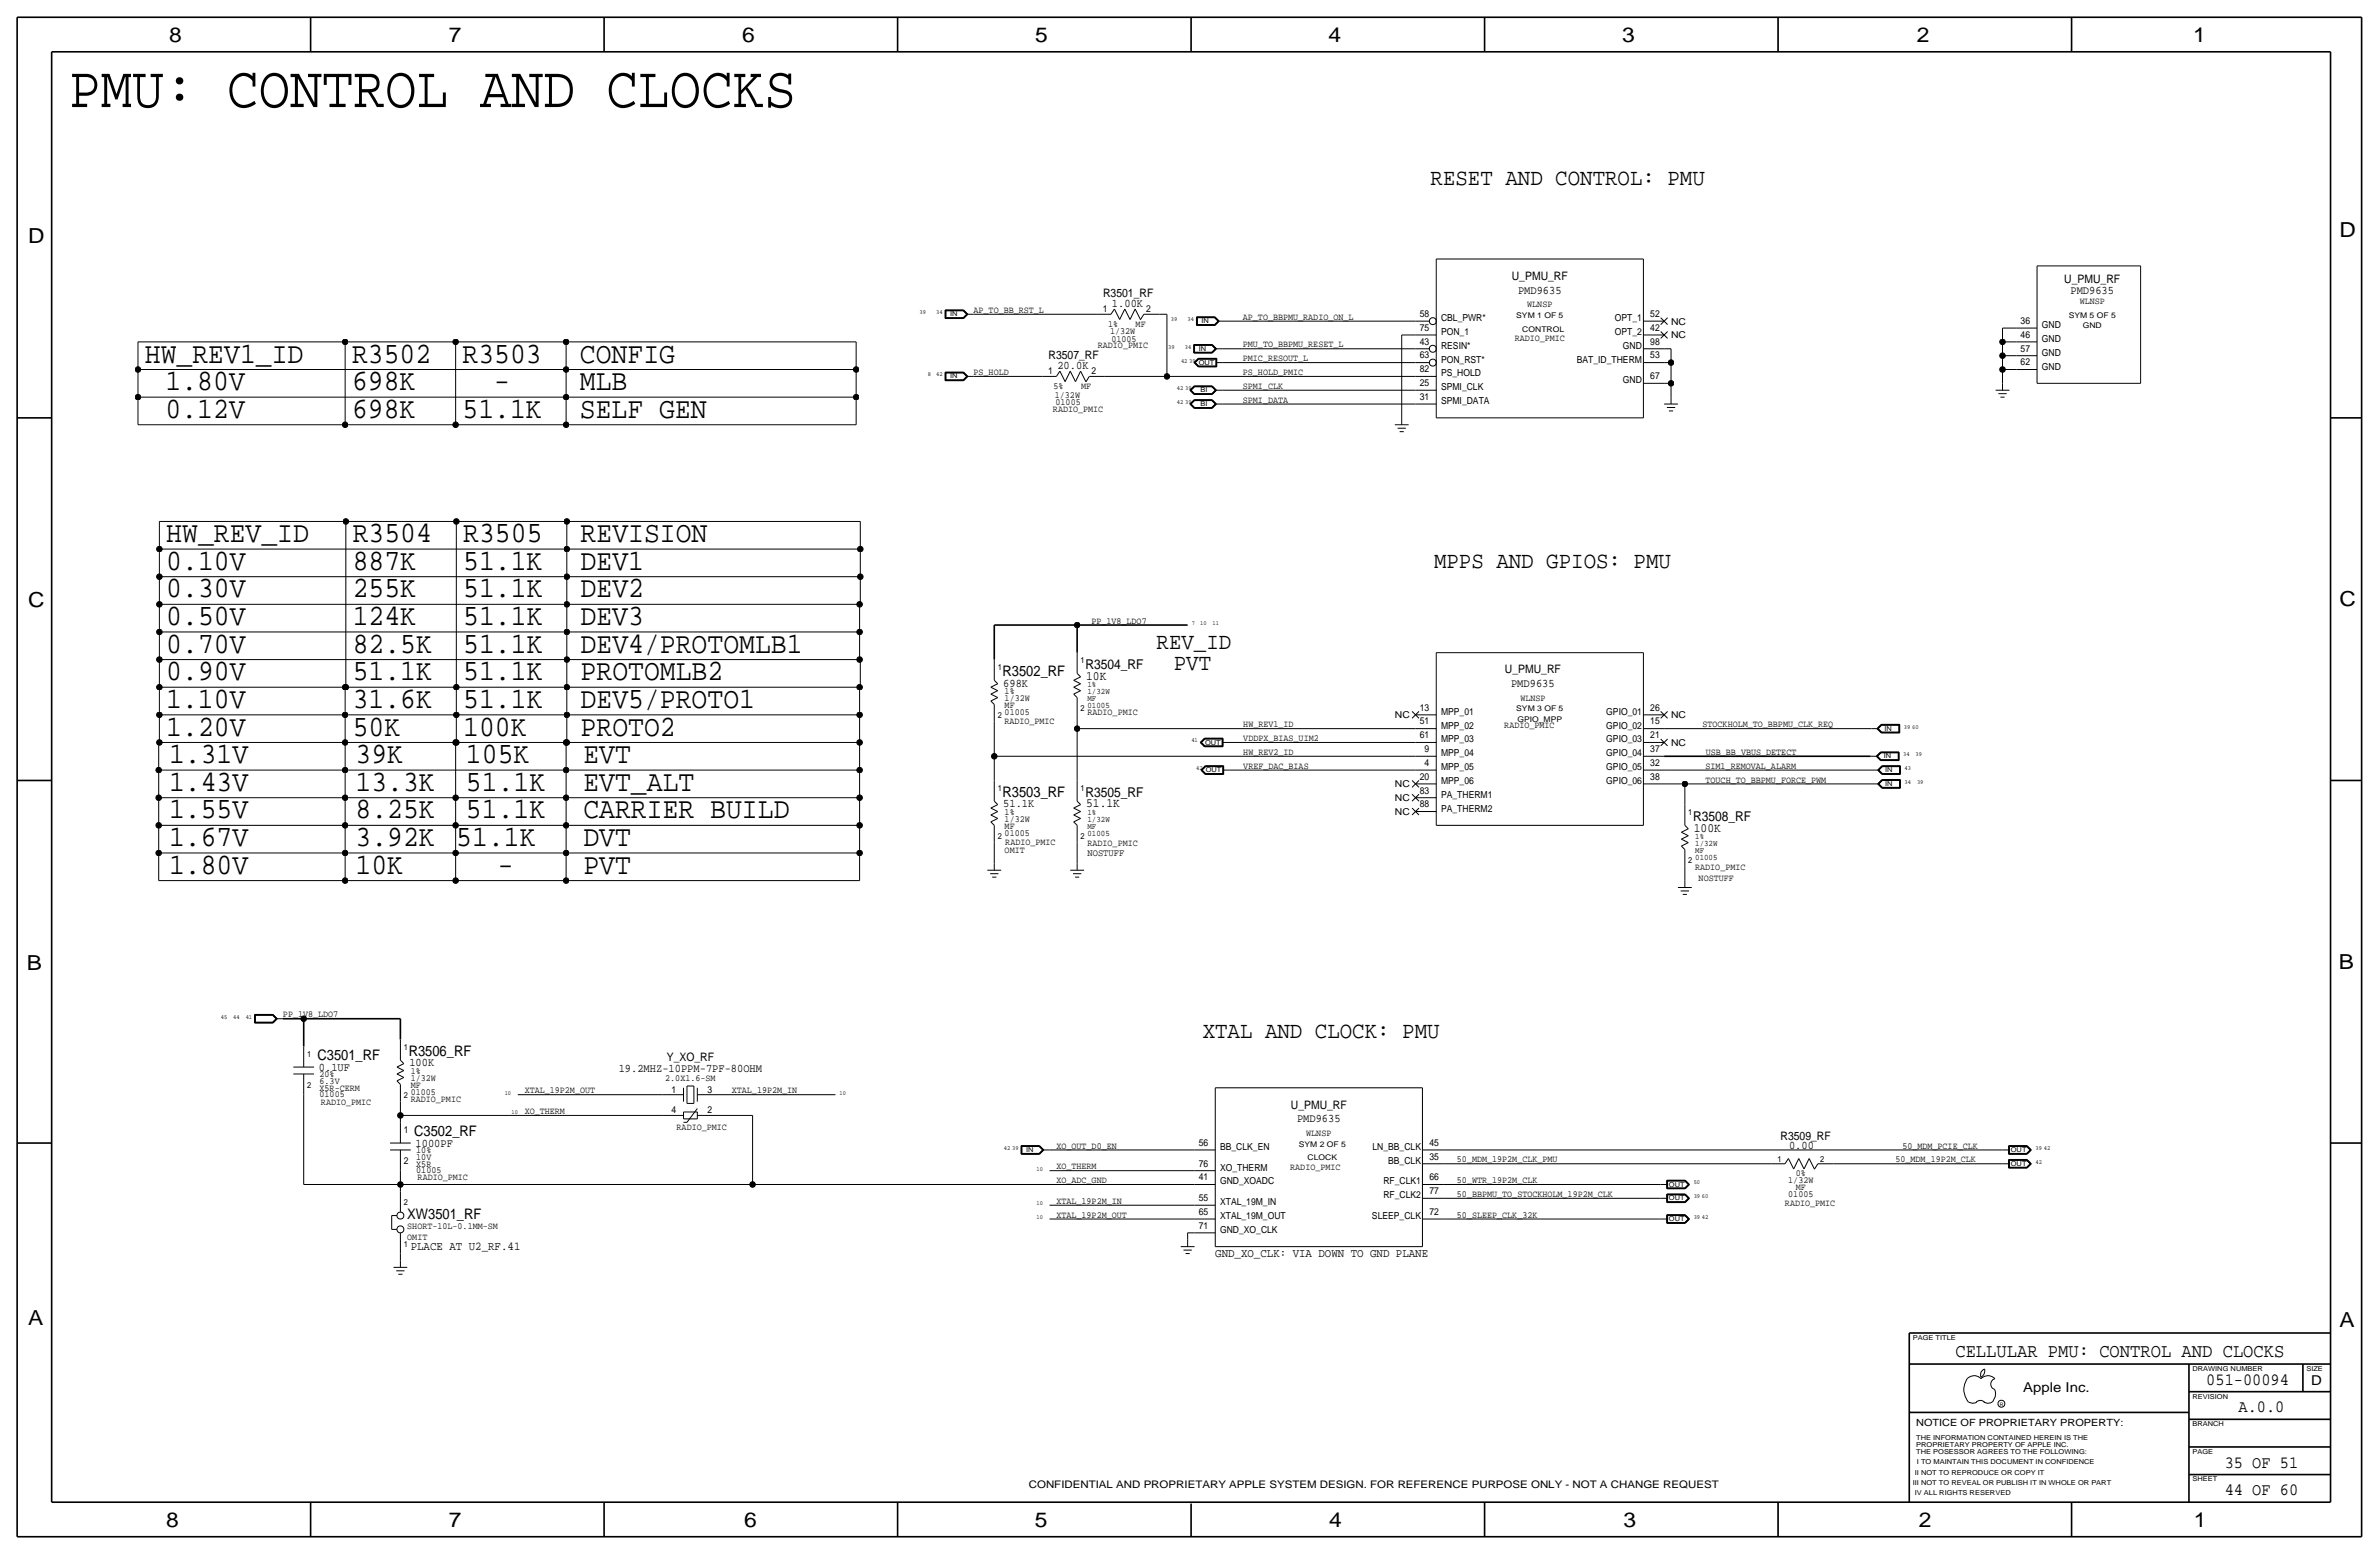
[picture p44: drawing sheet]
<svg xmlns="http://www.w3.org/2000/svg" width="875mm" height="572mm" viewBox="0 0 875 572" stroke-linecap="round" stroke-linejoin="round" font-family="sans-serif">
<defs><g id="words">
<text font-size="21.7" x="25.3" y="39.4">PMU: CONTROL AND CLOCKS</text>
<g font-size="10.9">
<text x="53.3" y="133.3">HW_REV1_ID</text>
<text x="129.5" y="133.4">R3502</text>
<text x="170.1" y="133.4">R3503</text>
<text x="213.3" y="133.4">CONFIG</text>
<text x="60.9" y="143.5">1.80V</text>
<text x="129.5" y="143.5">698K</text>
<text x="181.8" y="143.5">-</text>
<text x="213.3" y="143.5">MLB</text>
<text x="60.9" y="153.7">0.12V</text>
<text x="129.5" y="153.7">698K</text>
<text x="170.1" y="153.7">51.1K</text>
<text x="213.3" y="153.7">SELF GEN</text>
<text x="61.2" y="199.4">HW_REV_ID</text>
<text x="129.7" y="199.4">R3504</text>
<text x="170.4" y="199.4">R3505</text>
<text x="213.6" y="199.4">REVISION</text>
<text x="61.2" y="209.5">0.10V</text>
<text x="129.7" y="209.6">887K</text>
<text x="170.4" y="209.6">51.1K</text>
<text x="213.6" y="209.6">DEV1</text>
<text x="61.2" y="219.7">0.30V</text>
<text x="129.7" y="219.7">255K</text>
<text x="170.4" y="219.7">51.1K</text>
<text x="213.6" y="219.7">DEV2</text>
<text x="61.2" y="229.9">0.50V</text>
<text x="129.7" y="229.9">124K</text>
<text x="170.4" y="229.9">51.1K</text>
<text x="213.6" y="229.9">DEV3</text>
<text x="61.2" y="240">0.70V</text>
<text x="129.7" y="240">82.5K</text>
<text x="170.4" y="240">51.1K</text>
<text x="213.6" y="240">DEV4/PROTOMLB1</text>
<text x="61.2" y="250.2">0.90V</text>
<text x="129.7" y="250.2">51.1K</text>
<text x="170.4" y="250.2">51.1K</text>
<text x="213.6" y="250.2">PROTOMLB2</text>
<text x="61.2" y="260.4">1.10V</text>
<text x="129.7" y="260.4">31.6K</text>
<text x="170.4" y="260.4">51.1K</text>
<text x="213.6" y="260.4">DEV5/PROTO1</text>
<text x="61.2" y="270.5">1.20V</text>
<text x="129.7" y="270.5">50K</text>
<text x="170.4" y="270.5">100K</text>
<text x="213.6" y="270.5">PROTO2</text>
<text x="62.2" y="280.7">1.31V</text>
<text x="130.8" y="280.7">39K</text>
<text x="171.4" y="280.7">105K</text>
<text x="214.6" y="280.7">EVT</text>
<text x="62.2" y="290.8">1.43V</text>
<text x="130.8" y="290.8">13.3K</text>
<text x="171.4" y="290.8">51.1K</text>
<text x="214.6" y="290.8">EVT_ALT</text>
<text x="62.2" y="301">1.55V</text>
<text x="130.8" y="301">8.25K</text>
<text x="171.4" y="301">51.1K</text>
<text x="214.6" y="301">CARRIER BUILD</text>
<text x="62.2" y="311.2">1.67V</text>
<text x="130.8" y="311.2">3.92K</text>
<text x="167.8" y="311.2">51.1K</text>
<text x="214.6" y="311.2">DVT</text>
<text x="62.2" y="321.3">1.80V</text>
<text x="130.8" y="321.3">10K</text>
<text x="183.1" y="321.3">-</text>
<text x="214.6" y="321.3">PVT</text>
</g>
<g font-size="8.6">
<text x="526.2" y="68">RESET AND CONTROL: PMU</text>
<text x="527.5" y="209">MPPS AND GPIOS: PMU</text>
<text x="425.4" y="238.8">REV_ID</text>
<text x="431.7" y="246.4">PVT</text>
<text x="442.4" y="381.7">XTAL AND CLOCK: PMU</text>
</g>
<g font-size="7.6">
<text x="62.2" y="15.5">8</text>
<text x="165.1" y="15.5">7</text>
<text x="273" y="15.5">6</text>
<text x="380.7" y="15.5">5</text>
<text x="488.6" y="15.5">4</text>
<text x="596.6" y="15.5">3</text>
<text x="705.1" y="15.5">2</text>
<text x="806.7" y="15.5">1</text>
<text x="10.4" y="89.4">D</text>
<text x="860.5" y="87.1">D</text>
<text x="10.4" y="223.3">C</text>
<text x="860.5" y="222.8">C</text>
<text x="9.8" y="356.6">B</text>
<text x="860.3" y="356.4">B</text>
<text x="10.4" y="487.4">A</text>
<text x="860.5" y="488.2">A</text>
<text x="61.2" y="561.6">8</text>
<text x="165" y="561.6">7</text>
<text x="273.8" y="561.6">6</text>
<text x="380.7" y="561.6">5</text>
<text x="488.9" y="561.6">4</text>
<text x="597.1" y="561.6">3</text>
<text x="705.8" y="561.6">2</text>
<text x="806.9" y="561.6">1</text>
</g>
<text font-size="7.1" x="719.2" y="499.1">CELLULAR PMU: CONTROL AND CLOCKS</text>
<g font-size="6.3">
<text x="811.5" y="509.3">051-00094</text>
<text x="823.3" y="519.4">A.0.0</text>
<text x="818.3" y="539.8">35 OF 51</text>
<text x="818.3" y="549.9">44 OF 60</text>
</g>
<g font-size="5.3">
<text x="368.8" y="248.7">R3502_RF</text>
<text x="368.8" y="293.1">R3503_RF</text>
<text x="116.8" y="389.9">C3501_RF</text>
<text x="150.3" y="388.4">R3506_RF</text>
<text x="152.4" y="417.8">C3502_RF</text>
<text x="149.8" y="448.3">XW3501_RF</text>
</g>
<g font-size="5">
<text x="399.2" y="246.1">R3504_RF</text>
<text x="399.2" y="293.1">R3505_RF</text>
<text x="622.8" y="302">R3508_RF</text>
<text x="850.1" y="509.3">D</text>
<text x="744.2" y="511.8">Apple Inc.</text>
</g>
<g font-size="4.7">
<text x="399.5" y="249.9">10K</text>
<text x="399.5" y="296.9">51.1K</text>
<text x="623" y="305.8">100K</text>
</g>
<g font-size="4.4">
<text x="151.1" y="459.7">PLACE AT U2_RF.41</text>
<text x="447" y="462.3">GND_XO_CLK: VIA DOWN TO GND PLANE</text>
</g>
<g font-size="4.3">
<text x="556.1" y="102.9">U_PMU_RF</text>
<text x="558.3" y="107.9">PMD9635</text>
<text x="759.3" y="104.1">U_PMU_RF</text>
<text x="761.5" y="107.9">PMD9635</text>
<text x="405.7" y="109.2">R3501_RF</text>
<text x="409" y="112.8">1.00K</text>
<text x="385.7" y="132.1">R3507_RF</text>
<text x="388.9" y="135.6">20.0K</text>
<text x="553.5" y="247.7">U_PMU_RF</text>
<text x="369" y="252.5">698K</text>
<text x="555.8" y="252.7">PMD9635</text>
<text x="369" y="296.9">51.1K</text>
<text x="117.3" y="393.7">0.1UF</text>
<text x="150.6" y="392.2">100K</text>
<text x="227.6" y="394.2">19.2MHZ-10PPM-7PF-80OHM</text>
<text x="245.2" y="390.1">Y_XO_RF</text>
<text x="474.8" y="407.7">U_PMU_RF</text>
<text x="477.1" y="412.8">PMD9635</text>
<text x="654.9" y="419.1">R3509_RF</text>
<text x="152.9" y="421.6">1000PF</text>
<text x="658" y="422.7">0.00</text>
</g>
<text font-size="3.8" x="378.4" y="547.4">CONFIDENTIAL AND PROPRIETARY APPLE SYSTEM DESIGN. FOR REFERENCE PURPOSE ONLY - NOT A CHANGE REQUEST</text>
<text font-size="3.7" x="704.8" y="524.5">NOTICE OF PROPRIETARY PROPERTY:</text>
<text font-size="3.6" x="400" y="315">NOSTUFF</text>
<g font-size="3.5">
<text x="561.7" y="113">WLNSP</text>
<text x="764.9" y="111.8">WLNSP</text>
<text x="358.1" y="115.1">AP_TO_BB_RST_L</text>
<text x="405.6" y="114.8">1</text>
<text x="421.6" y="114.8">2</text>
<text x="457.2" y="117.6">AP_TO_BBPMU_RADIO_ON_L</text>
<text x="522.2" y="116.6">58</text>
<text x="530" y="118.1">CBL_PWR*</text>
<text x="594" y="118.1">OPT_1</text>
<text x="607" y="116.6">52</text>
<text x="614.6" y="119.4">NC</text>
<text x="743.2" y="119.1">36</text>
<text x="407.5" y="120.1">1%</text>
<text x="408.3" y="122.9">1/32W</text>
<text x="408.8" y="125.7">01005</text>
<text x="417.7" y="120.1">MF</text>
<text x="522.2" y="121.7">75</text>
<text x="530" y="123.2">PON_1</text>
<text x="557.1" y="125.5">RADIO_PMIC</text>
<text x="594" y="123.2">OPT_2</text>
<text x="607" y="121.7">42</text>
<text x="614.6" y="124.5">NC</text>
<text x="743.2" y="124.2">46</text>
<text x="751" y="125.7">GND</text>
<text x="751" y="120.6">GND</text>
<text x="403.8" y="128">RADIO_PMIC</text>
<text x="457.1" y="127.8">PMU_TO_BBPMU_RESET_L</text>
<text x="522.2" y="126.7">43</text>
<text x="522.2" y="131.8">63</text>
<text x="530" y="128.3">RESIN*</text>
<text x="597" y="128.3">GND</text>
<text x="607" y="126.7">98</text>
<text x="607" y="131.8">53</text>
<text x="743.2" y="129.3">57</text>
<text x="751" y="130.8">GND</text>
<text x="358.1" y="137.9">PS_HOLD</text>
<text x="385.5" y="137.7">1</text>
<text x="401.5" y="137.7">2</text>
<text x="457.1" y="132.8">PMIC_RESOUT_L</text>
<text x="457.2" y="137.9">PS_HOLD_PMIC</text>
<text x="522.2" y="136.9">82</text>
<text x="530" y="133.4">PON_RST*</text>
<text x="580" y="133.4">BAT_ID_THERM</text>
<text x="743.2" y="134.4">62</text>
<text x="751" y="135.9">GND</text>
<text x="387.5" y="143">5%</text>
<text x="397.6" y="143">MF</text>
<text x="457.1" y="143">SPMI_CLK</text>
<text x="522.2" y="142">25</text>
<text x="530" y="143.5">SPMI_CLK</text>
<text x="530" y="138.4">PS_HOLD</text>
<text x="597" y="141">GND</text>
<text x="607" y="139.4">67</text>
<text x="388" y="146.3">1/32W</text>
<text x="388.3" y="149.1">01005</text>
<text x="457.1" y="148.1">SPMI_DATA</text>
<text x="522.2" y="147.1">31</text>
<text x="530" y="148.6">SPMI_DATA</text>
<text x="387.3" y="151.4">RADIO_PMIC</text>
<text x="401.4" y="229.3">PP_1V8_LDO7</text>
<text x="369.5" y="257.8">1/32W</text>
<text x="369.5" y="255.3">1%</text>
<text x="559.2" y="257.8">WLNSP</text>
<text x="369.5" y="262.9">01005</text>
<text x="369.5" y="260.4">MF</text>
<text x="400" y="262.9">RADIO_PMIC</text>
<text x="522.2" y="261.4">13</text>
<text x="530" y="262.9">MPP_01</text>
<text x="590.8" y="262.9">GPIO_01</text>
<text x="607" y="261.3">26</text>
<text x="369.4" y="266.3">RADIO_PMIC</text>
<text x="457.3" y="267.4">HW_REV1_ID</text>
<text x="513.1" y="264.2">NC</text>
<text x="522.2" y="266.4">51</text>
<text x="530" y="268">MPP_02</text>
<text x="553.3" y="267.8">RADIO_PMIC</text>
<text x="590.8" y="268">GPIO_02</text>
<text x="607" y="266.4">15</text>
<text x="614.6" y="264.2">NC</text>
<text x="626.2" y="267.4">STOCKHOLM_TO_BBPMU_CLK_REQ</text>
<text x="457.3" y="272.5">VDDPX_BIAS_UIM2</text>
<text x="522.2" y="271.5">61</text>
<text x="530" y="273">MPP_03</text>
<text x="590.8" y="273">GPIO_03</text>
<text x="607" y="271.5">21</text>
<text x="614.6" y="274.3">NC</text>
<text x="457.3" y="277.6">HW_REV2_ID</text>
<text x="524" y="281.7">4</text>
<text x="524" y="276.6">9</text>
<text x="530" y="278.1">MPP_04</text>
<text x="590.8" y="278.1">GPIO_04</text>
<text x="607" y="281.7">32</text>
<text x="607" y="276.6">37</text>
<text x="627.4" y="277.5">USB_BB_VBUS_DETECT</text>
<text x="457.3" y="282.7">VREF_DAC_BIAS</text>
<text x="522.2" y="286.8">20</text>
<text x="530" y="283.2">MPP_05</text>
<text x="590.8" y="283.2">GPIO_05</text>
<text x="607" y="286.8">38</text>
<text x="627.3" y="287.8">TOUCH_TO_BBPMU_FORCE_PWM</text>
<text x="627.3" y="282.7">SIM1_REMOVAL_ALARM</text>
<text x="513.1" y="289.6">NC</text>
<text x="522.2" y="291.8">83</text>
<text x="530" y="293.4">PA_THERM1</text>
<text x="530" y="288.3">MPP_06</text>
<text x="590.8" y="288.3">GPIO_06</text>
<text x="369.5" y="299.7">1%</text>
<text x="513.1" y="299.7">NC</text>
<text x="513.1" y="294.6">NC</text>
<text x="522.2" y="296.9">88</text>
<text x="530" y="298.5">PA_THERM2</text>
<text x="369.5" y="304.8">MF</text>
<text x="369.5" y="302.3">1/32W</text>
<text x="369.5" y="307.3">01005</text>
<text x="369.8" y="310.6">RADIO_PMIC</text>
<text x="400" y="311.1">RADIO_PMIC</text>
<text x="369.5" y="313.7">OMIT</text>
<text x="623.5" y="320">RADIO_PMIC</text>
<text x="624.8" y="323.8">NOSTUFF</text>
<text x="104.1" y="373.9">PP_1V8_LDO7</text>
<text x="151.1" y="395">1%</text>
<text x="117.6" y="396.2">20%</text>
<text x="117.6" y="398.5">6.3V</text>
<text x="117.6" y="401.1">X5R-CERM</text>
<text x="151.1" y="397.5">1/32W</text>
<text x="151.1" y="400">MF</text>
<text x="244.7" y="397.5">2.0X1.6-SM</text>
<text x="247" y="401.8">1</text>
<text x="260.2" y="401.8">3</text>
<text x="117.6" y="403.6">01005</text>
<text x="118.1" y="406.4">RADIO_PMIC</text>
<text x="151.1" y="402.6">01005</text>
<text x="151.1" y="405.1">RADIO_PMIC</text>
<text x="193" y="402.1">XTAL_19P2M_OUT</text>
<text x="269.2" y="402.1">XTAL_19P2M_IN</text>
<text x="193" y="409.7">XO_THERM</text>
<text x="247" y="409.4">4</text>
<text x="260.2" y="409.4">2</text>
<text x="148.5" y="416.6">1</text>
<text x="248.9" y="415.5">RADIO_PMIC</text>
<text x="480.5" y="417.8">WLNSP</text>
<text x="153.1" y="424.2">10%</text>
<text x="388.6" y="422.4">XO_OUT_D0_EN</text>
<text x="440.9" y="421.4">56</text>
<text x="448.8" y="422.9">BB_CLK_EN</text>
<text x="504.8" y="422.9">LN_BB_CLK</text>
<text x="525.7" y="421.4">45</text>
<text x="699.7" y="422.4">50_MDM_PCIE_CLK</text>
<text x="148.5" y="428">2</text>
<text x="153.1" y="431.5">01005</text>
<text x="153.1" y="426.5">10V</text>
<text x="153.1" y="429">X5R</text>
<text x="388.6" y="430">XO_THERM</text>
<text x="440.9" y="429">76</text>
<text x="448.8" y="430.5">XO_THERM</text>
<text x="474.6" y="430.3">RADIO_PMIC</text>
<text x="510.6" y="428">BB_CLK</text>
<text x="525.7" y="426.5">35</text>
<text x="535.9" y="427.5">50_MDM_19P2M_CLK_PMU</text>
<text x="697.2" y="427.5">50_MDM_19P2M_CLK</text>
<text x="153.6" y="434.1">RADIO_PMIC</text>
<text x="388.6" y="435.1">XO_ADC_GND</text>
<text x="440.9" y="434.1">41</text>
<text x="448.8" y="435.6">GND_XOADC</text>
<text x="508.8" y="435.6">RF_CLK1</text>
<text x="525.7" y="434.1">66</text>
<text x="535.9" y="435.1">50_WTR_19P2M_CLK</text>
<text x="657.8" y="435.1">1/32W</text>
<text x="660.5" y="432.6">0%</text>
<text x="660.5" y="437.6">MF</text>
<text x="388.6" y="442.7">XTAL_19P2M_IN</text>
<text x="440.9" y="441.7">55</text>
<text x="448.8" y="443.2">XTAL_19M_IN</text>
<text x="508.8" y="440.7">RF_CLK2</text>
<text x="525.7" y="439.2">77</text>
<text x="535.9" y="440.2">50_BBPMU_TO_STOCKHOLM_19P2M_CLK</text>
<text x="656.5" y="443.5">RADIO_PMIC</text>
<text x="657.8" y="440.2">01005</text>
<text x="388.6" y="447.8">XTAL_19P2M_OUT</text>
<text x="440.9" y="446.8">65</text>
<text x="448.8" y="448.3">XTAL_19M_OUT</text>
<text x="504.6" y="448.3">SLEEP_CLK</text>
<text x="525.7" y="446.8">72</text>
<text x="535.9" y="447.8">50_SLEEP_CLK_32K</text>
<text x="149.8" y="452.1">SHORT-10L-0.1MM-SM</text>
<text x="149.8" y="455.9">OMIT</text>
<text x="440.9" y="451.9">71</text>
<text x="448.8" y="453.4">GND_XO_CLK</text>
</g>
<g font-size="3.1">
<text x="397.5" y="243.8">1</text>
<text x="367" y="246.4">1</text>
<text x="400" y="252.7">1%</text>
<text x="400" y="257.8">MF</text>
<text x="400" y="255.3">1/32W</text>
<text x="397.5" y="261.6">2</text>
<text x="400" y="260.3">01005</text>
<text x="367" y="264.2">2</text>
<text x="367" y="290.8">1</text>
<text x="397.5" y="290.8">1</text>
<text x="400" y="299.7">1%</text>
<text x="621" y="299.7">1</text>
<text x="400" y="302.3">1/32W</text>
<text x="400" y="304.8">MF</text>
<text x="367" y="308.6">2</text>
<text x="397.5" y="308.6">2</text>
<text x="400" y="307.3">01005</text>
<text x="623.5" y="308.6">1%</text>
<text x="623.5" y="311.1">1/32W</text>
<text x="621" y="317.5">2</text>
<text x="623.5" y="313.7">MF</text>
<text x="623.5" y="316.2">01005</text>
<text x="113" y="388.6">1</text>
<text x="148.5" y="386.1">1</text>
<text x="113" y="400">2</text>
<text x="148.5" y="403.9">2</text>
<text x="653.7" y="427.2">1</text>
<text x="669.5" y="427.2">2</text>
<text x="148.5" y="443.2">2</text>
<text x="148.5" y="458.5">1</text>
</g>
<g font-size="2.9">
<text x="557.7" y="116.8">SYM 1 OF 5</text>
<text x="760.9" y="116.8">SYM 5 OF 5</text>
<text x="559.9" y="121.9">CONTROL</text>
<text x="766.1" y="120.7">GND</text>
<text x="557.7" y="261.6">SYM 3 OF 5</text>
<text x="558.1" y="265.4">GPIO_MPP</text>
<text x="477.7" y="421.6">SYM 2 OF 5</text>
<text x="480.9" y="426.7">CLOCK</text>
</g>
<g font-size="2.5">
<text x="349.5" y="116.3">IN</text>
<text x="441.9" y="118.9">IN</text>
<text x="440.9" y="129">IN</text>
<text x="440.9" y="134.1">OUT</text>
<text x="349.5" y="139.2">IN</text>
<text x="441.6" y="144.3">BI</text>
<text x="441.6" y="149.4">BI</text>
<text x="693.1" y="268.7">IN</text>
<text x="443.2" y="273.8">OUT</text>
<text x="692.9" y="278.9">IN</text>
<text x="443.5" y="284">OUT</text>
<text x="693.4" y="284">IN</text>
<text x="693.4" y="289.1">IN</text>
<text x="377.4" y="423.7">IN</text>
<text x="739.6" y="423.7">OUT</text>
<text x="739.6" y="428.8">OUT</text>
<text x="613.9" y="436.4">OUT</text>
<text x="613.9" y="441.5">OUT</text>
<text x="613.9" y="449.1">OUT</text>
<text x="703.5" y="492.8">PAGE TITLE</text>
<text x="806.4" y="504.2">DRAWING NUMBER</text>
<text x="848.3" y="504.2">SIZE</text>
<text x="806.4" y="514.4">REVISION</text>
<text x="806.4" y="524.5">BRANCH</text>
<text x="704.8" y="532.1">PROPRIETARY PROPERTY OF APPLE INC.</text>
<text x="704.8" y="529.6">THE INFORMATION CONTAINED HEREIN IS THE</text>
<text x="704.8" y="534.7">THE POSESSOR AGREES TO THE FOLLOWING:</text>
<text x="705.1" y="538.5">I TO MAINTAIN THIS DOCUMENT IN CONFIDENCE</text>
<text x="806.4" y="534.7">PAGE</text>
<text x="704.3" y="542.3">II NOT TO REPRODUCE OR COPY IT</text>
<text x="806.4" y="544.8">SHEET</text>
<text x="703.5" y="546.1">III NOT TO REVEAL OR PUBLISH IT IN WHOLE OR PART</text>
<text x="704.3" y="549.9">IV ALL RIGHTS RESERVED</text>
</g>
<g font-size="2.3">
<text x="338.2" y="115.6">39</text>
<text x="344.4" y="115.6">34</text>
<text x="430.7" y="118.1">39</text>
<text x="436.8" y="118.1">34</text>
<text x="429.7" y="128.3">39</text>
<text x="435.8" y="128.3">34</text>
<text x="434.4" y="133.3">42 39</text>
<text x="341.3" y="138.4">8</text>
<text x="344.4" y="138.4">42</text>
<text x="432.9" y="143.5">42 39</text>
<text x="432.9" y="148.6">42 39</text>
<text x="438.4" y="229.9">7</text>
<text x="441.4" y="229.9">10</text>
<text x="446" y="229.9">11</text>
<text x="700.3" y="268">39 60</text>
<text x="438.2" y="273">41</text>
<text x="700" y="278.1">34</text>
<text x="704.6" y="278.1">39</text>
<text x="440" y="283.2">42</text>
<text x="700.5" y="283.2">43</text>
<text x="700.5" y="288.3">34</text>
<text x="705.1" y="288.3">39</text>
<text x="81.2" y="374.6">45</text>
<text x="85.8" y="374.6">44</text>
<text x="90.4" y="374.6">41</text>
<text x="185.6" y="402.6">10</text>
<text x="308.8" y="402.6">10</text>
<text x="188.2" y="409.7">10</text>
<text x="369.3" y="422.9">42 39</text>
<text x="748.7" y="422.9">39 42</text>
<text x="381.2" y="430.5">10</text>
<text x="748.7" y="428">42</text>
<text x="623" y="435.6">50</text>
<text x="381.2" y="443.2">10</text>
<text x="623" y="440.7">39 60</text>
<text x="381.2" y="448.3">10</text>
<text x="623" y="448.3">39 42</text>
</g>
<text font-size="1.8" x="735.5" y="516.9">R</text>
</g></defs>
<g fill="none" stroke="#000" stroke-width=".37">
<path d="M528.3 95.3h76.2zM528.3 95.3v58.4zM604.5 95.3v58.4zM749.3 97.8h38.1zM749.3 97.8v43.2zM787.4 97.8v43.2zM347.6 114v3.1zM347.6 117.1h6.8zM347.6 114h6.8zM347.7 114.1h6.7zM347.7 114.1v2.9zM347.7 117h6.7z"/>
<path d="M347.8 114.2v2.7zM347.8 116.9h6.5zM347.8 114.2h6.5zM347.9 114.3v2.5zM347.9 116.8h6.4zM347.9 114.3h6.4zM354.3 114.3l1.3 1.3zM354.3 116.8l1.3-1.2zM354.3 116.9l1.4-1.3zM354.3 114.2l1.4 1.4zM354.4 117l1.5-1.4zM354.4 114.1l1.5 1.5z"/>
<path d="M354.4 114l1.6 1.6zM354.4 117.1l1.6-1.5zM355.6 115.6h2.5zM358.1 115.6h45.5zM403.6 115.6h5zM409.9 113.6l1.9 3.9zM409.9 113.6l-1.3 2zM413.7 113.6l-1.9 3.9zM413.7 113.6l1.9 3.9zM417.5 113.6l-1.9 3.9zM417.5 113.6l2 3.9zM420.7 115.6h5.7z"/>
<path d="M420.7 115.6l-1.2 2zM426.4 115.6h2.8zM429.2 115.6v22.8zM440.1 116.5v3.2zM440.1 119.7h6.8zM440.1 116.5h6.8zM440.2 116.6h6.6zM440.2 116.6v3zM440.2 119.6h6.6zM440.3 116.7h6.5zM440.3 116.7v2.8zM440.3 119.5h6.5z"/>
<path d="M440.4 116.8h6.3zM440.4 116.8v2.6zM440.4 119.4h6.3zM446.7 116.8l1.3 1.3zM446.7 119.4l1.3-1.3zM446.8 119.5l1.4-1.4zM446.8 116.7l1.4 1.4zM446.8 119.6l1.5-1.5zM446.8 116.6l1.5 1.5zM446.9 116.5l1.6 1.6zM446.9 119.7l1.6-1.6zM448 118.1h2.5z"/>
<path d="M450.5 118.1h70.2zM520.7 118.1h5zM604.5 118.1h7.6zM610.8 116.8l2.6 2.6zM613.4 116.8l-2.6 2.6zM50.7 125.7h76.2zM50.7 125.7v10.2zM50.7 135.9v10.2zM50.7 135.9h157.5zM126.9 125.7h40.7zM126.9 125.7v30.5zM167.6 125.7h40.6z"/>
<path d="M167.6 125.7v30.5zM208.2 125.7h106.7zM208.2 125.7v10.2zM208.2 135.9h106.7zM208.2 135.9v10.1zM314.9 125.7v10.2zM314.9 135.9v10.1zM347.6 136.9v3.1zM347.6 136.9h6.8zM347.7 137h6.7zM347.7 137v2.9zM347.7 139.9h6.7z"/>
<path d="M347.8 137.1v2.7zM347.8 139.8h6.5zM347.8 137.1h6.5zM347.9 137.2v2.5zM347.9 139.7h6.4zM347.9 137.2h6.4zM354.3 137.2l1.3 1.2zM354.3 139.8l1.4-1.4zM354.3 137.1l1.4 1.3zM354.4 139.9l1.5-1.5zM354.4 137l1.5 1.4zM354.4 136.9l1.6 1.5z"/>
<path d="M355.6 138.4h2.5zM355.6 138.4l-1.3 1.3zM358.1 138.4h25.4zM383.5 138.4h5.1zM389.8 136.5l-1.2 1.9zM389.8 136.5l2 3.9zM393.6 136.5l-1.8 3.9zM393.7 136.5l1.9 3.9zM397.5 136.5l-1.9 3.9zM397.5 136.5l1.9 3.9zM400.7 138.4h5.6zM400.7 138.4l-1.3 2.1z"/>
<path d="M406.4 138.4h22.8zM429.2 138.4h91.5zM439.1 126.7v3.1zM439.1 129.8h6.8zM439.1 126.7h6.8zM439.2 133.3l1.5 1.6zM439.2 126.8h6.6zM439.2 126.8v2.9zM439.2 129.7h6.6zM439.2 133.4l1.5-1.6zM439.3 126.9h6.5zM439.3 126.9v2.7z"/>
<path d="M439.3 129.6h6.5zM439.3 133.4l1.5-1.5zM439.3 133.4l1.5 1.4zM439.4 127h6.3zM439.4 127v2.5zM439.4 129.5h6.3zM439.5 133.4l1.3-1.4zM439.5 133.4l1.3 1.3zM439.6 133.3l1.3 1.3zM439.6 133.4l1.3-1.3zM440.7 131.8h6.8zM440.7 134.9h6.8z"/>
<path d="M440.8 134.8h6.6zM440.8 131.9h6.6zM440.8 134.7h6.5zM440.8 132h6.5zM440.9 134.6h6.3zM440.9 132.1h6.3zM445.7 129.5l1.3-1.2zM445.7 127l1.3 1.3zM445.8 129.6l1.3-1.3zM445.8 126.9l1.3 1.4zM445.8 129.7l1.5-1.4zM445.8 126.8l1.5 1.5z"/>
<path d="M445.9 126.7l1.5 1.6zM445.9 129.8l1.5-1.5zM447 128.3h2.5zM447.2 133.4h2.6zM447.2 132.1v2.5zM447.3 132v2.7zM447.4 131.9v2.9zM447.5 131.8v3.1zM449.5 128.3h71.2zM449.8 133.4h70.9zM515.6 123.2h5.1zM515.6 123.2v30.5z"/>
<path d="M520.7 133.4h5zM520.7 128.3h5zM520.7 138.4h7.6zM520.7 123.2h7.6zM604.5 133.4h7.6zM604.5 123.2h7.6zM604.5 128.3h7.6zM610.8 124.5l2.6-2.6zM610.8 121.9l2.6 2.6zM612.1 128.3h2.5zM612.1 133.4h2.5zM614.6 128.3v5z"/>
<path d="M614.6 133.3v7.7zM736.6 120.7h5zM736.6 125.7h5zM736.6 130.8h5zM736.6 135.9h5zM736.6 120.7v5zM736.6 125.7v5.1zM736.6 130.8v5.1zM736.6 135.9v5.1zM741.6 135.9h7.7zM741.6 130.8h7.7zM741.6 125.7h7.7z"/>
<path d="M741.6 120.7h7.7zM50.7 156.2h76.2zM50.7 146.1v10.1zM50.7 146.1h157.5zM126.9 156.2h40.7zM167.6 156.2h40.6zM208.2 146.1v10.1zM208.2 156.2h106.7zM208.2 146.1h106.7zM314.9 146.1v10.1zM347.6 140h6.8zM354.4 140l1.6-1.6z"/>
<path d="M437.6 143.5l1.6 1.6zM437.6 148.6l1.6 1.6zM437.6 143.5l1.6-1.6zM437.6 148.6l1.6-1.6zM437.8 143.5l1.5-1.5zM437.8 148.6l1.5-1.5zM437.8 143.5l1.5 1.5zM437.8 148.6l1.5 1.5zM437.9 143.5l1.4-1.4zM437.9 148.6l1.4-1.4zM437.9 143.5l1.4 1.4zM437.9 148.6l1.4 1.4z"/>
<path d="M438.1 143.5l1.3 1.3zM438.1 148.6l1.3 1.3zM438.1 143.5l1.3-1.3zM438.1 148.6l1.3-1.3zM439.2 141.9h6.7zM439.2 147h6.7zM439.2 145.1h6.7zM439.2 150.2h6.7zM439.3 145h6.5zM439.3 150.1h6.5zM439.3 142h6.5zM439.3 147.1h6.5z"/>
<path d="M439.3 142.1h6.5zM439.3 147.2h6.5zM439.3 144.9h6.5zM439.3 150h6.5zM439.4 144.8h6.3zM439.4 149.9h6.3zM439.4 142.2h6.3zM439.4 147.3h6.3zM445.7 149.9l1.3-1.3zM445.7 142.2l1.3 1.3zM445.7 147.3l1.3 1.3zM445.8 144.9l1.3-1.4z"/>
<path d="M445.8 150l1.3-1.4zM445.8 142.1l1.3 1.4zM445.8 147.2l1.3 1.4zM445.8 145l1.5-1.5zM445.8 150.1l1.5-1.5zM445.8 142l1.5 1.5zM445.8 147.1l1.5 1.5zM445.9 141.9l1.5 1.6zM445.9 147l1.5 1.6zM445.9 145.1l1.5-1.6zM445.9 150.2l1.5-1.6zM447 143.5l-1.3 1.3z"/>
<path d="M447 143.5h2.5zM447 148.6h2.5zM449.5 148.6h71.2zM449.5 143.5h71.2zM513 156.2h5.1zM514 157.5h3.1zM514.8 158.8h1.5zM515.6 153.7v2.5zM520.7 148.6h7.6zM520.7 143.5h7.6zM528.3 153.7h76.2zM604.5 141h7.6z"/>
<path d="M612.1 148.6h5.1zM612.1 141h2.5zM613.1 149.9h3.1zM613.9 151.1h1.5zM614.6 141v5.1zM614.6 146.1v2.5zM734 143.5h5.1zM735 144.8h3.1zM735.8 146.1h1.5zM736.6 141v2.5zM749.3 141h38.1zM58.6 191.8h68.6z"/>
<path d="M58.6 191.8v10.1zM127.2 191.8v60.9zM127.2 191.8h40.6zM167.8 191.8v60.9zM167.8 191.8h40.7zM208.5 191.8h107.9zM208.5 191.8v10.1zM316.4 191.8v10.1zM58.6 201.9v10.2zM58.6 201.9h149.9zM58.6 212.1v10.2zM58.6 212.1h149.9z"/>
<path d="M208.5 201.9h107.9zM208.5 201.9v10.2zM208.5 212.1v10.2zM208.5 212.1h107.9zM316.4 201.9v10.2zM316.4 212.1v10.2zM58.6 232.4v10.2zM58.6 232.4h149.9zM58.6 222.2v10.2zM58.6 222.3h149.9zM208.5 222.3h107.7zM208.5 232.4v10.2z"/>
<path d="M208.5 232.4h107.7zM208.5 222.3v10.1zM316.2 232.4v10.2zM316.2 222.3v10.1zM316.2 222.3h.2zM58.6 252.7h68.3zM58.6 252.7v10.2zM58.6 242.6v10.1zM58.6 242.6h149.9zM126.9 252.7v10.2zM126.9 252.7h.3zM127.2 252.7h40.6z"/>
<path d="M167.8 252.7v10.2zM167.8 252.7h40.7zM208.5 252.7h107.7zM208.5 252.7v10.2zM208.5 242.6v10.1zM208.5 242.6h107.7zM316.2 252.7v10.2zM316.2 252.7h.2zM316.2 242.6h.2zM316.4 242.6v10.1zM364.4 252.7l2.6-1.2zM364.4 257.8l2.6-1.3z"/>
<path d="M364.4 255.3l2.6-1.3zM364.4 257.8l1.3 1.3zM364.4 255.3l2.6 1.2zM364.4 252.7l2.6 1.3zM365.7 250.2l1.3 1.3zM365.7 242.6v7.6zM365.7 259.1v6.3zM394.9 255.3l1.3 1.2zM394.9 252.7l2.6 1.3zM394.9 250.2l2.6 1.3zM394.9 250.2l2.6-1.3zM394.9 255.3l2.6-1.3z"/>
<path d="M394.9 252.7l2.6-1.2zM396.2 247.6l1.3 1.3zM396.2 240v7.7zM396.2 256.5v6.4zM528.3 240h76.2zM528.3 240v63.5zM604.5 240v63.5zM58.4 273v10.2zM58.4 273.1h.2zM58.6 273.1h68.3zM58.6 262.9v10.2zM58.6 262.9h68.3z"/>
<path d="M126.9 273.1v10.1zM126.9 273.1h40.7zM126.9 262.9v10.2zM126.9 262.9h40.9zM167.6 273.1v20.3zM167.6 273.1h.2zM167.8 273.1h40.4zM167.8 262.9v10.2zM167.8 262.9h40.7zM208.2 273.1v10.1zM208.2 273.1h.3zM208.5 273.1h107.7z"/>
<path d="M208.5 262.9h107.7zM208.5 262.9v10.2zM316.2 273.1v10.1zM316.2 262.9v10.2zM365.7 278.1h155zM365.7 265.4v12.7zM365.7 278.1v8.9zM396.2 268v19zM396.2 268h124.5zM396.2 262.9v5.1zM441.5 273l1.5 1.6zM441.5 273.1l1.5-1.6z"/>
<path d="M441.6 273.1l1.5-1.5zM441.6 273.1l1.5 1.4zM441.8 273.1l1.3-1.4zM441.8 273.1l1.3 1.3zM441.9 273l1.3 1.3zM441.9 273.1l1.3-1.3zM443 271.5h6.8zM443 274.6h6.8zM443.1 274.5h6.6zM443.1 271.6h6.6zM443.1 274.4h6.5zM443.1 271.7h6.5z"/>
<path d="M443.2 271.8h6.3zM443.2 274.3h6.3zM449.5 273.1h2.6zM449.5 271.8v2.5zM449.6 271.7v2.7zM449.7 271.6v2.9zM449.8 271.5v3.1zM452.1 273.1h68.6zM519.4 261.6l2.5 2.6zM520.7 262.9h7.6zM520.7 268h7.6zM520.7 273.1h7.6z"/>
<path d="M520.7 278.1h7.6zM521.9 261.6l-2.5 2.6zM604.5 262.9h7.6zM604.5 268h7.6zM604.5 273.1h7.6zM604.5 278.1h7.6zM610.8 261.6l2.6 2.6zM610.8 271.8l2.6 2.5zM612.1 268h76.2zM613.4 261.6l-2.6 2.6zM613.4 271.8l-2.6 2.5zM688 278.1h2.6z"/>
<path d="M688.3 268h2.5zM690.1 278.1l1.6 1.6zM690.1 278.1l1.6-1.5zM690.3 278.1l1.4-1.4zM690.3 278.1l1.4 1.5zM690.4 268l1.5 1.5zM690.4 268l1.5-1.6zM690.4 278.1l1.4-1.3zM690.4 278.1l1.4 1.4zM690.5 268l1.5-1.5zM690.5 268l1.5 1.4zM690.6 278.1l1.2 1.3z"/>
<path d="M690.6 278.1l1.2-1.2zM690.7 268l1.3 1.3zM690.8 268l1.3 1.2zM690.8 268l1.3-1.3zM691.7 276.6h6.8zM691.7 279.7h6.8zM691.7 279.6h6.7zM691.7 276.7h6.7zM691.8 279.5h6.5zM691.8 276.8h6.5zM691.8 276.9h6.4zM691.8 279.4h6.4z"/>
<path d="M691.9 266.4h6.9zM691.9 269.5h6.9zM692 269.4h6.7zM692 266.5h6.7zM692 266.6l-1.3 1.4zM692 269.3h6.5zM692 266.6h6.6zM692.1 266.7h6.4zM692.1 269.2h6.4zM698.2 276.9v2.5zM698.3 276.8v2.7zM698.4 276.7v2.9z"/>
<path d="M698.5 266.7v2.5zM698.5 276.6v3.1zM698.5 266.6v2.7zM698.7 266.5v2.9zM698.8 266.4v3.1zM58.4 293.4v10.1zM58.4 293.4h68.5zM58.4 283.2v10.2zM58.4 283.2h68.5zM126.9 293.4v10.1zM126.9 293.4h40.7zM126.9 283.2v10.2z"/>
<path d="M126.9 283.2h81.3zM167.6 293.4v10.1zM167.6 293.4h40.6zM208.2 293.4h108zM208.2 293.4v10.1zM208.2 283.2v10.2zM208.2 283.2h108zM316.2 293.4v10.1zM316.2 283.2v10.2zM364.4 297.2l2.6-1.3zM364.4 299.7l2.6-1.2zM364.4 299.7l2.6 1.3z"/>
<path d="M364.4 297.2l2.6 1.3zM365.7 294.6l1.3 1.3zM365.7 287v7.6zM394.9 299.7l2.6 1.3zM394.9 297.2l2.6 1.3zM394.9 297.2l2.6-1.3zM394.9 299.7l2.6-1.2zM396.2 294.6l1.3 1.3zM396.2 287v7.6zM441.7 283.2l1.6 1.6zM441.7 283.2l1.6-1.6zM441.9 283.2l1.4-1.5z"/>
<path d="M441.9 283.2l1.4 1.5zM442 283.2l1.4-1.4zM442 283.2l1.4 1.4zM442.2 283.2l1.2 1.3zM442.2 283.2l1.2-1.3zM443.3 281.6h6.8zM443.3 284.8h6.8zM443.3 284.7h6.7zM443.3 281.7h6.7zM443.4 284.6h6.5zM443.4 281.8h6.5zM443.4 284.5h6.4z"/>
<path d="M443.4 281.9h6.4zM449.8 281.9v2.6zM449.8 283.2h2.5zM449.9 281.8v2.8zM450 281.7v3zM450.1 281.6v3.2zM452.3 283.2h68.4zM519.4 289.6l2.5-2.6zM519.4 287l2.5 2.6zM519.4 299.7l2.5-2.5zM519.4 297.2l2.5 2.5zM519.4 294.6l2.5-2.5z"/>
<path d="M519.4 292.1l2.5 2.5zM520.7 283.2h7.6zM520.7 288.3h7.6zM520.7 293.4h7.6zM520.7 298.5h7.6zM604.5 283.2h7.6zM604.5 288.3h7.6zM612.1 283.2h76.4zM612.1 288.3h7.6zM619.7 288.3v7.6zM619.7 288.3h68.8zM619.7 295.9v7.6z"/>
<path d="M688.5 288.3h2.6zM688.5 283.2h2.6zM690.6 288.3l1.6 1.6zM690.6 283.2l1.6 1.6zM690.6 288.3l1.6-1.6zM690.6 283.2l1.6-1.6zM690.8 288.3l1.5-1.5zM690.8 283.2l1.5-1.5zM690.8 288.3l1.5 1.5zM690.8 283.2l1.5 1.5zM690.9 288.3l1.4-1.4zM690.9 283.2l1.4-1.4z"/>
<path d="M690.9 288.3l1.4 1.4zM690.9 283.2l1.4 1.4zM691.1 288.3l1.3 1.3zM691.1 283.2l1.3 1.3zM691.1 288.3l1.3-1.3zM691.1 283.2l1.3-1.3zM692.2 286.7h6.8zM692.2 281.6h6.8zM692.2 289.9h6.8zM692.2 284.8h6.8zM692.3 289.8h6.6zM692.3 284.7h6.6z"/>
<path d="M692.3 286.8h6.6zM692.3 281.7h6.6zM692.3 289.7h6.5zM692.3 284.6h6.5zM692.3 286.9h6.5zM692.3 281.8h6.5zM692.4 289.6h6.3zM692.4 284.5h6.3zM692.4 287h6.3zM692.4 281.9h6.3zM698.7 287v2.6zM698.7 281.9v2.6z"/>
<path d="M698.8 286.9v2.8zM698.8 281.8v2.8zM698.9 286.8v3zM698.9 281.7v3zM699 286.7v3.2zM699 281.6v3.2zM58.4 313.7v10.2zM58.4 313.7h68.5zM58.4 303.5v10.2zM58.4 303.5h68.5zM126.9 313.7v10.2zM126.9 303.5v10.2z"/>
<path d="M126.9 303.5h40.7zM126.9 313.7h40.7zM167.6 313.7h40.6zM167.6 313.7v10.2zM167.6 303.5v10.2zM167.6 303.5h40.6zM208.2 313.7h108zM208.2 303.5h108zM208.2 313.7v10.2zM208.2 303.5v10.2zM316.2 313.7v10.2zM316.2 303.5v10.2z"/>
<path d="M364.4 302.3l2.6-1.3zM364.4 302.3l1.3 1.2zM365.7 309.9v7.6zM365.7 303.5v6.4zM365.7 317.5v2.5zM394.9 302.3l1.3 1.2zM394.9 302.3l2.6-1.3zM396.2 309.9v7.6zM396.2 303.5v6.4zM396.2 317.5v2.5zM528.3 303.5h76.2zM618.4 306.1l2.6-1.3z"/>
<path d="M618.4 311.2l2.6-1.3zM618.4 308.6l2.6-1.3zM618.4 311.2l1.3 1.2zM618.4 308.6l2.6 1.3zM618.4 306.1l2.6 1.2zM619.7 303.5l1.3 1.3zM619.7 318.8v5.1zM619.7 312.4v6.4zM58.4 323.9h68.5zM126.9 323.9h40.7zM167.6 323.9h40.6zM208.2 323.9h108z"/>
<path d="M363.2 320h5.1zM364.2 321.3h3zM364.9 322.6h1.6zM393.7 320h5zM394.7 321.3h3zM395.4 322.6h1.6zM617.2 326.4h5.1zM618.2 327.7h3zM618.9 328.9h1.6zM619.7 323.9v2.5zM93.6 373.1h6.8zM93.6 373.1v3.1z"/>
<path d="M93.6 376.2h6.8zM93.7 373.2v2.9zM93.7 376.1h6.7zM93.7 373.2h6.7zM93.8 373.3v2.7zM93.8 376h6.5zM93.8 373.3h6.5zM93.9 373.4v2.5zM93.9 375.9h6.4zM93.9 373.4h6.4zM100.3 373.4l1.2 1.2zM100.3 375.9l1.2-1.3z"/>
<path d="M100.3 373.3l1.4 1.3zM100.4 373.2l1.5 1.4zM100.4 376.1l1.5-1.4zM100.4 376.2l1.6-1.6zM100.4 373.1l1.6 1.5zM101.5 374.6h2.6zM101.7 374.7l-1.4 1.3zM107.9 392.4h7.6zM107.9 395h7.6zM111.7 384.8v7.6zM111.7 395v7.6zM146 397.5l1.3 1.3z"/>
<path d="M146 395l2.5 1.2zM146 392.4l2.5 1.3zM146 392.4l2.5-1.2zM146 397.5l2.5-1.3zM146 395l2.5-1.3zM147.3 382.3v7.6zM147.3 398.8v6.3zM147.3 389.9l1.2 1.3zM252.7 399.4v6.4zM252.7 399.4h2.5zM255.2 399.4v6.4zM111.7 402.6v33z"/>
<path d="M147.3 410.2v2.6zM147.3 405.1v5.1zM147.3 412.8v7.6zM147.3 410.2h96.5zM190.4 402.6h53.4zM243.8 410.2h7.6zM243.8 402.6h7.6zM251.4 412.8h1.3zM251.4 400.1v5zM251.4 408.9v2.6zM251.4 411.5h5.1zM251.4 408.9h5.1z"/>
<path d="M252.7 405.8h2.5zM256.5 402.6h7.6zM256.5 407.7l-3.8 5.1zM256.5 410.2h7.6zM256.5 400.1v5zM256.5 408.9v2.6zM264.1 410.2h12.7zM264.1 402.6h43.2zM276.8 410.2v25.4zM447 400.1h76.2zM447 400.1v58.4zM523.2 400.1v58.4z"/>
<path d="M111.7 435.6h35.6zM143.5 420.4h7.6zM143.5 422.9h7.6zM147.3 435.6h129.5zM147.3 430.5v5.1zM147.3 435.6v2.5zM147.3 422.9v7.6zM147.3 438.1v7.7zM276.8 435.6h162.6zM375.6 421.3v3.2zM375.6 424.5h6.8zM375.6 421.3h6.8z"/>
<path d="M375.7 421.4h6.6zM375.7 421.4v3zM375.7 424.4h6.6zM375.8 421.5h6.5zM375.8 421.5v2.8zM375.8 424.3h6.5zM375.9 421.6h6.3zM375.9 421.6v2.6zM375.9 424.2h6.3zM382.2 424.2l1.3-1.3zM382.2 421.6l1.3 1.3zM382.3 424.3l1.3-1.4z"/>
<path d="M382.3 421.5l1.3 1.4zM382.3 424.4l1.5-1.5zM382.3 421.4l1.5 1.5zM382.4 421.3l1.5 1.6zM382.4 424.5l1.5-1.6zM383.5 422.9h2.5zM386 430.5h53.4zM386 422.9h53.4zM439.4 435.6h7.6zM439.4 430.5h7.6zM439.4 422.9h7.6zM523.2 435.6h7.6z"/>
<path d="M523.2 428h7.6zM523.2 422.9h7.6zM530.8 428h120.7zM530.8 435.6h80zM530.8 422.9h205.8zM610.8 435.6h2.6zM613.1 437.2h6.8zM613.1 434v3.2zM613.1 439.1v3.2zM613.1 434h6.8zM613.1 439.1h6.8zM613.2 434.1h6.6z"/>
<path d="M613.2 439.2h6.6zM613.2 434.1v3zM613.2 437.1h6.6zM613.2 439.2v3zM613.3 434.2h6.5zM613.3 439.3h6.5zM613.3 434.2v2.8zM613.3 437h6.5zM613.3 439.3v2.8zM613.4 434.3h6.3zM613.4 434.3v2.6zM613.4 436.9h6.3z"/>
<path d="M613.4 439.4h6.3zM613.4 439.4v2.6zM619.7 434.3l1.3 1.3zM619.7 439.4l1.3 1.3zM619.7 436.9l1.3-1.3zM619.8 437l1.3-1.4zM619.8 434.2l1.3 1.4zM619.8 439.3l1.3 1.4zM619.8 437.1l1.5-1.5zM619.8 434.1l1.5 1.5zM619.8 439.2l1.5 1.5zM619.9 434l1.5 1.6z"/>
<path d="M619.9 439.1l1.5 1.6zM619.9 437.2l1.5-1.6zM651.5 428h5zM657.8 426.1l1.9 3.8zM657.8 426.1l-1.3 1.9zM661.6 426.1l-1.9 3.8zM661.6 426.1l2 3.8zM665.4 426.1l-1.8 3.8zM665.4 426.1l2 3.8zM668.6 428h5.7zM668.6 428l-1.2 2zM674.3 428h62.3z"/>
<path d="M736.6 422.9h2.5zM736.6 428h2.5zM738.8 424.5h6.8zM738.8 421.3v3.2zM738.8 429.6h6.8zM738.8 426.4v3.2zM738.8 421.3h6.8zM738.8 426.4h6.8zM738.9 421.4h6.6zM738.9 426.5h6.6zM738.9 421.4v3zM738.9 424.4h6.6z"/>
<path d="M738.9 426.5v3zM738.9 429.5h6.6zM739 421.5h6.5zM739 426.6h6.5zM739 421.5v2.8zM739 424.3h6.5zM739 426.6v2.8zM739 429.4h6.5zM739.1 421.6h6.3zM739.1 426.7h6.3zM739.1 421.6v2.6zM739.1 424.2h6.3z"/>
<path d="M739.1 426.7v2.6zM739.1 429.3h6.3zM745.4 421.6l1.3 1.3zM745.4 426.7l1.3 1.3zM745.4 424.2l1.3-1.3zM745.4 429.3l1.3-1.3zM745.5 424.3l1.4-1.4zM745.5 429.4l1.4-1.4zM745.5 421.5l1.4 1.4zM745.5 426.6l1.4 1.4zM745.5 424.4l1.5-1.5zM745.5 429.5l1.5-1.5z"/>
<path d="M745.5 421.4l1.5 1.5zM745.5 426.5l1.5 1.5zM745.6 421.3l1.6 1.6zM745.6 426.4l1.6 1.6zM745.6 424.5l1.6-1.6zM745.6 429.6l1.6-1.6zM144.1 452.1h1.9zM144.1 447h1.9zM144.1 447v5.1zM147.3 453.4v7.6zM386 443.2h53.4zM386 448.3h53.4z"/>
<path d="M434.3 458.5h5.1zM435.3 459.7h3.1zM436.8 453.4h2.6zM436.8 453.4v2.5zM436.8 455.9v2.6zM439.4 453.4h7.6zM439.4 448.3h7.6zM439.4 443.2h7.6zM447 458.5h76.2zM523.2 448.3h7.6zM523.2 440.7h7.6zM530.8 448.3h80z"/>
<path d="M530.8 440.7h80zM610.8 448.3h2.6zM610.8 440.7h2.6zM613.1 449.9h6.8zM613.1 446.7v3.2zM613.1 442.3h6.8zM613.1 446.7h6.8zM613.2 446.8h6.6zM613.2 446.8v3zM613.2 449.8h6.6zM613.2 442.2h6.6zM613.3 446.9h6.5z"/>
<path d="M613.3 446.9v2.8zM613.3 449.7h6.5zM613.3 442.1h6.5zM613.4 447h6.3zM613.4 447v2.6zM613.4 449.6h6.3zM613.4 442h6.3zM619.7 447l1.3 1.3zM619.7 449.6l1.3-1.3zM619.7 442l1.3-1.3zM619.8 449.7l1.3-1.4zM619.8 446.9l1.3 1.4z"/>
<path d="M619.8 449.8l1.5-1.5zM619.8 442.2l1.5-1.5zM619.8 446.8l1.5 1.5zM619.9 446.7l1.5 1.6zM619.9 449.9l1.5-1.6zM619.9 442.3l1.5-1.6zM621.1 440.7l-1.3 1.4zM144.7 466.1h5.1zM145.7 467.4h3.1zM146.5 468.6h1.5zM147.3 461v2.6zM147.3 463.6v2.5z"/>
<path d="M436.1 461h1.5zM724.1 515.6l.5 .2a2.67 2.67 0 0 0 2.5-.2M726.8 515.7a2.09 2.09 0 0 1 3.1 0M728.6 506.5a2.69 2.69 0 0 0 1.3-3 2.26 2.26 0 0 0-1.3 3M729.7 515.6l.4 .2a2.67 2.67 0 0 0 2.6-.2M733.7 511.1a4.5 4.5 0 0 1-1 4.6M733.8 511a2.08 2.08 0 0 1-1.6-2 2.08 2.08 0 0 1 1.6-2 3.4 3.4 0 0 0-5.1 0 3.6 3.6 0 0 0-3.9-.8 3.6 3.6 0 0 0-2.3 3.3 7.1 7.1 0 0 0 1.6 6.2"/>
<circle cx="527" cy="118.1" r="1.28"/>
<circle cx="527" cy="128.3" r="1.28"/>
<circle cx="527" cy="133.4" r="1.28"/>
<circle cx="147.3" cy="452.1" r="1.28"/>
<circle cx="147.3" cy="447.1" r="1.28"/>
<circle cx="736.1" cy="516.2" r="1.28"/>
</g>
<g fill="none" stroke="#000" stroke-width=".6" stroke-linecap="butt">
<path d="M6.3 6.4v558.7zM6.3 6.4h862.3zM19 19.1v533.4zM19 19.1h838.2zM114.2 6.4v12.7zM222.2 6.4v12.7zM330.1 6.4v12.7zM438.1 6.4v12.7zM546.1 6.4v12.7zM654 6.4v12.7zM762 6.4v12.7zM857.2 19.1v533.4z"/>
<path d="M868.6 6.4v558.7zM6.3 153.7h12.7zM857.2 153.7h11.4zM365.7 229.9h30.5zM365.7 229.9v12.7zM396.2 229.9h40.6zM396.2 229.9v10.1zM612.1 278.1h75.9zM6.3 287h12.7zM857.2 287h11.4zM104.1 374.6h7.6zM111.7 374.6h35.6z"/>
<path d="M111.7 374.6v10.2zM147.3 374.6v7.7zM6.3 420.4h12.7zM857.2 420.4h11.4zM702.3 490.2v62.3zM702.3 490.2h154.9zM702.3 519.4h102.8zM702.3 501.6h154.9zM805.1 501.6v50.8zM805.1 511.8h52.1zM847 501.6v10.2zM805.1 522h52.1z"/>
<path d="M805.1 532.1h52.1zM19 552.5h838.2zM114.2 552.4v12.7zM222.2 552.5v12.7zM330.1 552.5v12.7zM438.1 553v12.1zM546.1 552.5v12.7zM654 552.5v12.7zM762 552.5v12.7zM805.1 542.3h52.1zM6.3 565.1h862.3z"/>
</g>
<g fill="#000" stroke="#000" stroke-width=".37">
<circle cx="50.7" cy="135.9" r="1.02"/>
<circle cx="126.9" cy="125.7" r="1.02"/>
<circle cx="167.6" cy="125.7" r="1.02"/>
<circle cx="208.2" cy="135.9" r="1.02"/>
<circle cx="208.2" cy="125.7" r="1.02"/>
<circle cx="314.9" cy="135.9" r="1.02"/>
<circle cx="429.2" cy="138.4" r="1.02"/>
<circle cx="614.6" cy="133.3" r="1.02"/>
<circle cx="736.6" cy="135.9" r="1.02"/>
<circle cx="736.6" cy="130.8" r="1.02"/>
<circle cx="736.6" cy="125.7" r="1.02"/>
<circle cx="50.7" cy="146" r="1.02"/>
<circle cx="126.9" cy="156.2" r="1.02"/>
<circle cx="167.6" cy="156.2" r="1.02"/>
<circle cx="208.2" cy="146" r="1.02"/>
<circle cx="208.2" cy="156.2" r="1.02"/>
<circle cx="314.9" cy="146" r="1.02"/>
<circle cx="614.6" cy="141" r="1.02"/>
<circle cx="127.2" cy="191.8" r="1.02"/>
<circle cx="167.8" cy="191.8" r="1.02"/>
<circle cx="208.5" cy="191.8" r="1.02"/>
<circle cx="58.6" cy="212.1" r="1.02"/>
<circle cx="58.6" cy="201.9" r="1.02"/>
<circle cx="208.5" cy="212.1" r="1.02"/>
<circle cx="208.5" cy="201.9" r="1.02"/>
<circle cx="316.4" cy="212.1" r="1.02"/>
<circle cx="316.4" cy="201.9" r="1.02"/>
<circle cx="58.6" cy="232.4" r="1.02"/>
<circle cx="58.6" cy="222.2" r="1.02"/>
<circle cx="208.5" cy="232.4" r="1.02"/>
<circle cx="208.5" cy="222.2" r="1.02"/>
<circle cx="316.2" cy="222.2" r="1.02"/>
<circle cx="316.2" cy="232.4" r="1.02"/>
<circle cx="396.2" cy="229.9" r="1.02"/>
<circle cx="58.6" cy="252.7" r="1.02"/>
<circle cx="58.6" cy="242.6" r="1.02"/>
<circle cx="126.9" cy="252.7" r="1.02"/>
<circle cx="127.2" cy="252.7" r="1.02"/>
<circle cx="167.8" cy="252.7" r="1.02"/>
<circle cx="208.5" cy="252.7" r="1.02"/>
<circle cx="208.5" cy="242.6" r="1.02"/>
<circle cx="316.2" cy="242.6" r="1.02"/>
<circle cx="316.2" cy="252.7" r="1.02"/>
<circle cx="58.6" cy="262.9" r="1.02"/>
<circle cx="58.6" cy="273" r="1.02"/>
<circle cx="126.9" cy="262.9" r="1.02"/>
<circle cx="126.9" cy="273" r="1.02"/>
<circle cx="167.6" cy="273" r="1.02"/>
<circle cx="167.8" cy="262.9" r="1.02"/>
<circle cx="167.8" cy="273" r="1.02"/>
<circle cx="208.2" cy="273" r="1.02"/>
<circle cx="208.5" cy="262.9" r="1.02"/>
<circle cx="208.5" cy="273" r="1.02"/>
<circle cx="316.2" cy="262.9" r="1.02"/>
<circle cx="316.2" cy="273" r="1.02"/>
<circle cx="365.7" cy="278.1" r="1.02"/>
<circle cx="396.2" cy="268" r="1.02"/>
<circle cx="58.4" cy="283.2" r="1.02"/>
<circle cx="58.4" cy="293.4" r="1.02"/>
<circle cx="126.9" cy="283.2" r="1.02"/>
<circle cx="126.9" cy="293.4" r="1.02"/>
<circle cx="167.6" cy="293.4" r="1.02"/>
<circle cx="208.2" cy="283.2" r="1.02"/>
<circle cx="208.2" cy="293.4" r="1.02"/>
<circle cx="316.2" cy="293.4" r="1.02"/>
<circle cx="316.2" cy="283.2" r="1.02"/>
<circle cx="619.7" cy="288.3" r="1.02"/>
<circle cx="58.4" cy="313.7" r="1.02"/>
<circle cx="58.4" cy="303.5" r="1.02"/>
<circle cx="126.9" cy="303.5" r="1.02"/>
<circle cx="126.9" cy="313.7" r="1.02"/>
<circle cx="167.6" cy="303.5" r="1.02"/>
<circle cx="167.6" cy="313.7" r="1.02"/>
<circle cx="208.2" cy="303.5" r="1.02"/>
<circle cx="208.2" cy="313.7" r="1.02"/>
<circle cx="316.2" cy="313.7" r="1.02"/>
<circle cx="316.2" cy="303.5" r="1.02"/>
<circle cx="126.9" cy="323.8" r="1.02"/>
<circle cx="167.6" cy="323.8" r="1.02"/>
<circle cx="208.2" cy="323.8" r="1.02"/>
<circle cx="111.7" cy="374.6" r="1.02"/>
<circle cx="147.3" cy="410.2" r="1.02"/>
<circle cx="147.3" cy="435.6" r="1.02"/>
<circle cx="276.8" cy="435.6" r="1.02"/>
</g>
<use href="#words"/>
</svg>
